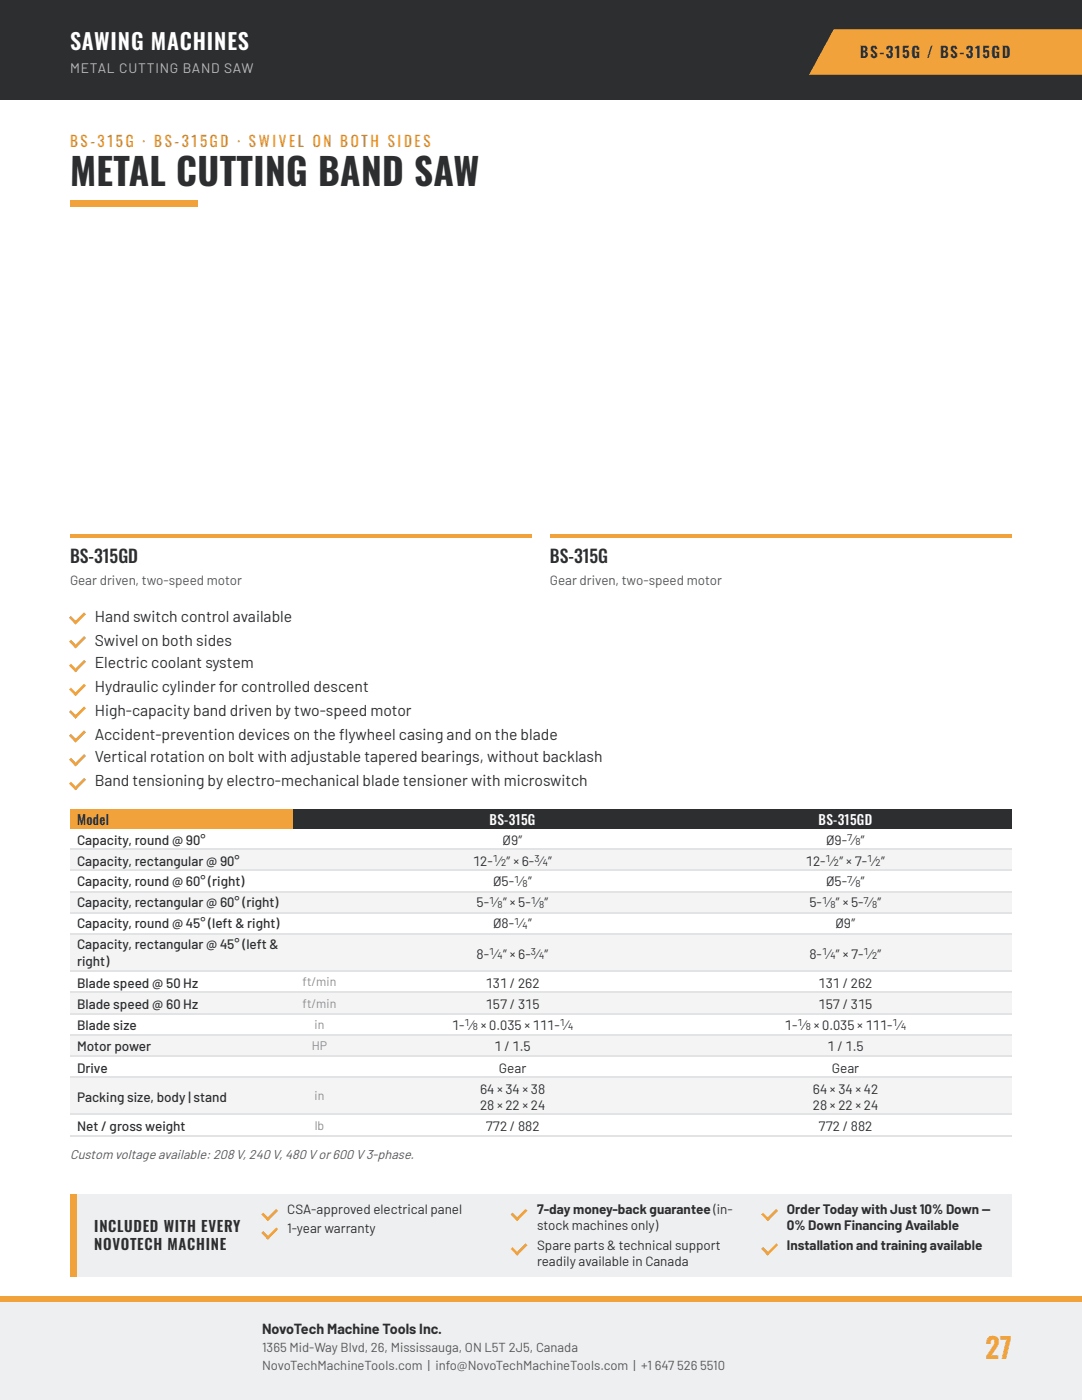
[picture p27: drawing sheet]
<svg xmlns="http://www.w3.org/2000/svg" width="216mm" height="279mm" viewBox="0 0 216 279" stroke-linecap="round" stroke-linejoin="round" font-family="sans-serif">
<defs><g id="words">
<text font-size="7.4" fill="#2d2e30" x="14" y="37">METAL CUTTING BAND SAW</text>
<text font-size="5.6" fill="#f2a23b" x="196.7" y="271.2">27</text>
<text font-size="4.4" fill="#fff" x="14" y="10.1">SAWING MACHINES</text>
<g font-size="3.5" fill="#2d2e30">
<text x="14" y="112.4">BS-315GD</text>
<text x="109.7" y="112.4">BS-315G</text>
</g>
<g font-size="3.1" fill="#2d2e30">
<text x="18.9" y="124.1">Hand switch control available</text>
<text x="18.9" y="128.9">Swivel on both sides</text>
<text x="18.9" y="133.3">Electric coolant system</text>
<text x="18.9" y="138.1">Hydraulic cylinder for controlled descent</text>
<text x="18.9" y="142.9">High-capacity band driven by two-speed motor</text>
<text x="18.9" y="147.6">Accident-prevention devices on the fywheel casing and on the blade</text>
<text x="67.7" y="147.6">l</text>
<text x="18.9" y="152.1">Vertical rotation on bolt with adjustable tapered bearings, without backlash</text>
<text x="18.9" y="156.9">Band tensioning by electro-mechanical blade tensioner with microswitch</text>
</g>
<g font-size="3" fill="#2d2e30">
<text x="171.6" y="11.6">BS-315G / BS-315GD</text>
<text x="18.8" y="245.8">INCLUDED WITH EVERY</text>
<text x="18.8" y="249.5">NOVOTECH MACHINE</text>
</g>
<g font-size="3" fill="#e08a1e">
<text x="14" y="29.4">B S - 3</text>
<text x="21.5" y="29.4">1</text>
<text x="23.1" y="29.4">5 G · B S - 3</text>
<text x="38.2" y="29.4">1</text>
<text x="39.9" y="29.4">5 G D · S W I V E L O N B O T H S I D E S</text>
</g>
<text font-size="2.9" fill="#2d2e30" x="52.3" y="266.2">NovoTech Machine Tools Inc.</text>
<text font-size="2.8" fill="#b8babd" x="14" y="14.6">METAL CUTTING BAND SAW</text>
<g font-size="2.7" fill="#55575b">
<text x="14" y="116.7">Gear driven, two-speed motor</text>
<text x="109.7" y="116.7">Gear driven, two-speed motor</text>
</g>
<g font-size="2.7" fill="#2d2e30">
<text x="15.4" y="164.6">Model</text>
<text x="15.4" y="168.5">Capacity, round @ 90°</text>
<text x="15.4" y="172.8">Capacity, rectangular @ 90°</text>
<text x="94.4" y="172.8">12- ⁄″ × 6- ⁄″</text>
<text x="100.3" y="168.5">Ø9″</text>
<text x="160.8" y="172.8">12- ⁄″ × 7- ⁄″</text>
<text x="164.8" y="168.5">Ø9- ⁄″</text>
<text x="15.4" y="176.7">Capacity, round @ 60° (right)</text>
<text x="98.4" y="176.7">Ø5- ⁄″</text>
<text x="164.8" y="176.7">Ø5- ⁄″</text>
<text x="15.4" y="181">Capacity, rectangular @ 60° (right)</text>
<text x="15.4" y="185.2">Capacity, round @ 45° (left &amp; right)</text>
<text x="95.1" y="181">5- ⁄″ × 5- ⁄″</text>
<text x="98.4" y="185.2">Ø8- ⁄″</text>
<text x="161.5" y="181">5- ⁄″ × 5- ⁄″</text>
<text x="166.7" y="185.2">Ø9″</text>
<text x="15.4" y="189.4">Capacity, rectangular @ 45° (left &amp;</text>
<text x="95.1" y="191.3">8- ⁄″ × 6- ⁄″</text>
<text x="161.5" y="191.3">8- ⁄″ × 7- ⁄″</text>
<text x="15.4" y="192.9">right)</text>
<text x="15.4" y="197.1">Blade speed @ 50 Hz</text>
<text x="96.9" y="197.1">131 / 262</text>
<text x="163.3" y="197.1">131 / 262</text>
<text x="15.4" y="201.3">Blade speed @ 60 Hz</text>
<text x="96.9" y="201.3">157 / 315</text>
<text x="163.3" y="201.3">157 / 315</text>
<text x="15.4" y="205.6">Blade size</text>
<text x="15.4" y="209.8">Motor power</text>
<text x="90.2" y="205.6">1- ⁄ × 0.035 × 111- ⁄</text>
<text x="98.7" y="209.8">1 / 1.5</text>
<text x="156.6" y="205.6">1- ⁄ × 0.035 × 111- ⁄</text>
<text x="165.1" y="209.8">1 / 1.5</text>
<text x="15.4" y="214">Drive</text>
<text x="99.6" y="214">Gear</text>
<text x="166" y="214">Gear</text>
<text x="15.4" y="219.9">Packing size, body | stand</text>
<text x="95.8" y="218.3">64 × 34 × 38</text>
<text x="95.8" y="221.5">28 × 22 × 24</text>
<text x="162.2" y="218.3">64 × 34 × 42</text>
<text x="162.2" y="221.5">28 × 22 × 24</text>
<text x="15.4" y="225.7">Net / gross weight</text>
<text x="96.9" y="225.7">772 / 882</text>
<text x="163.3" y="225.7">772 / 882</text>
<text x="57.3" y="242.4">CSA-approved electrical panel</text>
<text x="107.2" y="242.4">7-day money-back guarantee (in-</text>
<text x="107.2" y="245.5">stock machines only)</text>
<text x="157" y="242.4">Order Today with Just 10% Down —</text>
<text x="157" y="245.5">0% Down Financing Available</text>
<text x="57.3" y="246.1">1-year warranty</text>
<text x="107.2" y="249.5">Spare parts &amp; technical support</text>
<text x="157" y="249.5">Installation and training available</text>
<text x="107.2" y="252.7">readily available in Canada</text>
</g>
<g font-size="2.7" fill="#fff">
<text x="97.7" y="164.6">BS-315G</text>
<text x="163.3" y="164.6">BS-315GD</text>
</g>
<g font-size="2.6" fill="#55575b">
<text x="14" y="231.2">Custom voltage available: 208 V, 240 V, 480 V or 600 V 3-phase.</text>
<text x="52.3" y="269.9">1365 Mid-Way Blvd, 26, Mississauga, ON L5T 2J5, Canada</text>
<text x="52.3" y="273.3">NovoTechMachineTools.com | info@NovoTechMachineTools.com | +1</text>
<text x="130.7" y="273.3">647</text>
<text x="135.1" y="273.3">526</text>
<text x="139.7" y="273.3">5510</text>
</g>
<g font-size="2.5" fill="#8c8e91">
<text x="60.4" y="196.8">ft/min</text>
<text x="60.4" y="201.1">ft/min</text>
<text x="62.2" y="209.5">HP</text>
<text x="62.8" y="205.3">in</text>
<text x="62.8" y="219.6">in</text>
<text x="62.8" y="225.4">lb</text>
</g>
<g font-size="2" fill="#2d2e30">
<text x="169" y="167.7">7</text>
<text x="98.3" y="172">1</text>
<text x="100" y="172.8">2</text>
<text x="106.6" y="172">3</text>
<text x="108.3" y="172.8">4</text>
<text x="164.7" y="172">1</text>
<text x="166.4" y="172.8">2</text>
<text x="170.7" y="168.5">8</text>
<text x="173" y="172">1</text>
<text x="174.7" y="172.8">2</text>
<text x="102.6" y="176.2">1</text>
<text x="104.3" y="177">8</text>
<text x="169" y="176.2">7</text>
<text x="170.7" y="177">8</text>
<text x="97.6" y="180.4">1</text>
<text x="99.3" y="181.2">8</text>
<text x="102.6" y="184.7">1</text>
<text x="104.3" y="185.5">4</text>
<text x="105.9" y="180.4">1</text>
<text x="107.6" y="181.2">8</text>
<text x="164" y="180.4">1</text>
<text x="165.7" y="181.2">8</text>
<text x="172.3" y="180.4">7</text>
<text x="174" y="181.2">8</text>
<text x="97.6" y="190.5">1</text>
<text x="99.3" y="191.3">4</text>
<text x="105.9" y="190.5">3</text>
<text x="107.6" y="191.3">4</text>
<text x="164" y="190.5">1</text>
<text x="165.7" y="191.3">4</text>
<text x="172.3" y="190.5">1</text>
<text x="174" y="191.3">2</text>
<text x="92.7" y="204.8">1</text>
<text x="94.4" y="205.6">8</text>
<text x="111.7" y="204.8">1</text>
<text x="113.4" y="205.6">4</text>
<text x="159.1" y="204.8">1</text>
<text x="160.8" y="205.6">8</text>
<text x="178.1" y="204.8">1</text>
<text x="179.8" y="205.6">4</text>
</g>
</g></defs>
<path d="M0 0h215.9v19.8h-215.9z" fill="#2d2e30"/>
<path d="M14 40h25.4v1.3h-25.4z" fill="#f2a23b"/>
<path d="M14 44.4h92.1v62.2h-92.1z" fill="#fff"/>
<path d="M14 106.6h92.1v.8h-92.1z" fill="#f2a23b"/>
<path d="M109.8 44.4h92.1v62.2h-92.1z" fill="#fff"/>
<g fill="#f2a23b">
<path d="M109.8 106.6h92.1v.8h-92.1z"/>
<path d="M14 161.4h44.5v4h-44.5z"/>
</g>
<g fill="#2d2e30">
<path d="M58.5 161.4h10.6v4h-10.6z"/>
<path d="M69.1 161.4h66.4v4h-66.4z"/>
<path d="M135.5 161.4h66.4v4h-66.4z"/>
</g>
<g fill="#f4f4f5">
<path d="M14 169.6h44.5v4.2h-44.5z"/>
<path d="M58.5 169.6h10.6v4.2h-10.6z"/>
<path d="M69.1 169.6h66.4v4.2h-66.4z"/>
<path d="M135.5 169.6h66.4v4.2h-66.4z"/>
<path d="M14 178.1h44.5v4.2h-44.5z"/>
<path d="M58.5 178.1h10.6v4.2h-10.6z"/>
<path d="M69.1 178.1h66.4v4.2h-66.4z"/>
<path d="M135.5 178.1h66.4v4.2h-66.4z"/>
<path d="M14 186.5h44.5v7.4h-44.5z"/>
<path d="M58.5 186.5h10.6v7.4h-10.6z"/>
<path d="M69.1 186.5h66.4v7.4h-66.4z"/>
<path d="M135.5 186.5h66.4v7.4h-66.4z"/>
<path d="M14 198.2h44.5v4.2h-44.5z"/>
<path d="M58.5 198.2h10.6v4.2h-10.6z"/>
<path d="M69.1 198.2h66.4v4.2h-66.4z"/>
<path d="M135.5 198.2h66.4v4.2h-66.4z"/>
<path d="M14 206.6h44.5v4.3h-44.5z"/>
<path d="M58.5 206.6h10.6v4.3h-10.6z"/>
<path d="M69.1 206.6h66.4v4.3h-66.4z"/>
<path d="M135.5 206.6h66.4v4.3h-66.4z"/>
<path d="M14 215.1h44.5v7.4h-44.5z"/>
<path d="M58.5 215.1h10.6v7.4h-10.6z"/>
<path d="M69.1 215.1h66.4v7.4h-66.4z"/>
<path d="M135.5 215.1h66.4v7.4h-66.4z"/>
</g>
<g fill="none" stroke="#e2e3e4" stroke-width=".26">
<path d="M14 169.5h187.9M14 173.7h187.9M14 177.9h187.9M14 182.2h187.9M14 186.4h187.9M14 193.8h187.9M14 198h187.9M14 202.3h187.9M14 206.5h187.9M14 210.7h187.9M14 215h187.9M14 222.4h187.9"/>
<path d="M14 226.6h187.9"/>
</g>
<path d="M14 238.4h187.9v16.4h-187.9z" fill="#eeeff0"/>
<path d="M14 238.4h1.3v16.4h-1.3z" fill="#f2a23b"/>
<path d="M0 258.8h215.9v20.6h-215.9z" fill="#eeeff0"/>
<g fill="#f2a23b">
<path d="M0 258.8h215.9v1h-215.9z"/>
<path d="M161.4 5.8h54.5v9h-54.5z"/>
<path d="M16.8 122.2l.3 .4-2 2-.4-.3z"/>
<path d="M13.8 123.3l.4-.4 1.3 1.4-.4 .3z"/>
<path d="M16.8 127l.3 .3-2 2.1-.4-.4z"/>
<path d="M13.8 128.1l.4-.4 1.3 1.3-.4 .4z"/>
<path d="M14.7 133.8l2.1-2.1 .3 .4-2 2.1z"/>
<path d="M13.8 132.8l.4-.3 1.3 1.3-.4 .4z"/>
<path d="M14.7 138.5l2.1-2 .3 .4-2 2z"/>
<path d="M13.8 137.6l.4-.4 1.3 1.3-.4 .4z"/>
<path d="M14.7 143l2.1-2 .3 .4-2 2z"/>
<path d="M13.8 142.1l.4-.4 1.3 1.3-.4 .4z"/>
<path d="M14.7 147.8l2.1-2.1 .3 .4-2 2.1z"/>
<path d="M13.8 146.9l.4-.4 1.3 1.3-.4 .4z"/>
<path d="M14.7 152.6l2.1-2.1 .3 .4-2 2z"/>
<path d="M13.8 151.6l.4-.3 1.3 1.3-.4 .3z"/>
<path d="M14.7 157.3l2.1-2 .3 .3-2 2.1z"/>
<path d="M13.8 156.4l.4-.4 1.3 1.3-.4 .4z"/>
<path d="M53.1 243.3l2-2 .4 .3-2 2.1z"/>
<path d="M52.1 242.4l.4-.4 1.3 1.3-.3 .4z"/>
<path d="M53.1 247l2-2 .4 .3-2 2.1z"/>
<path d="M52.1 246.1l.4-.4 1.3 1.3-.3 .4z"/>
<path d="M102.8 243.3l2.1-2 .4 .3-2.1 2.1z"/>
<path d="M101.9 242.4l.4-.4 1.3 1.3-.4 .4z"/>
<path d="M102.8 250.2l2.1-2.1 .4 .4-2.1 2.1z"/>
<path d="M101.9 249.3l.4-.4 1.3 1.3-.4 .4z"/>
<path d="M152.8 243.3l2.1-2 .4 .3-2.1 2.1z"/>
<path d="M151.9 242.4l.4-.4 1.3 1.3-.4 .4z"/>
<path d="M152.8 250.2l2.1-2.1 .4 .4-2.1 2.1z"/>
<path d="M151.9 249.3l.4-.4 1.3 1.3-.4 .4z"/>
</g>
<use href="#words"/>
</svg>
